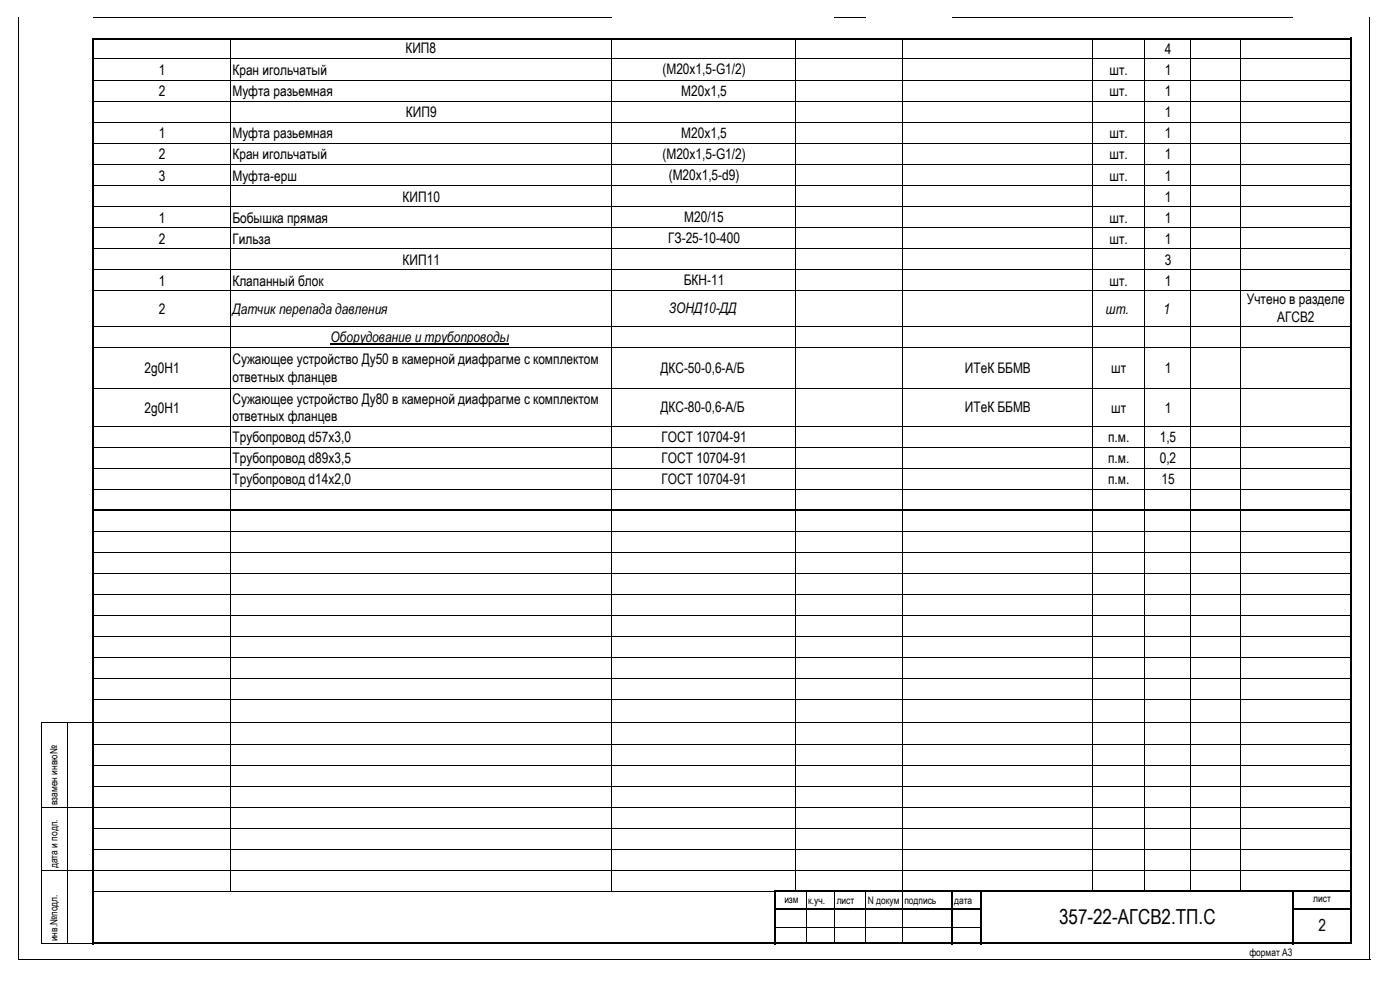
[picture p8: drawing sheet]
<svg xmlns="http://www.w3.org/2000/svg" width="420mm" height="297mm" viewBox="0 0 420 297" stroke-linecap="round" stroke-linejoin="round" font-family="sans-serif">
<defs><g id="words">
<text font-size="6.2" x="317.7" y="277.2">357-22-АГСВ2.ТП.С</text>
<text font-size="5" x="395.5" y="279.4">2</text>
<g font-size="4.4">
<text x="121.6" y="16">КИП8</text>
<text x="349.4" y="16.1">4</text>
<text x="47.6" y="22.4">1</text>
<text x="69.7" y="22.4">Кран игольчатый</text>
<text x="198.7" y="22.2">(М20х1,5-G1/2)</text>
<text x="332.8" y="22.4">шт.</text>
<text x="349.4" y="22.4">1</text>
<text x="47.6" y="28.9">2</text>
<text x="69.7" y="28.9">Муфта разьемная</text>
<text x="204.4" y="28.7">М20х1,5</text>
<text x="332.8" y="28.9">шт.</text>
<text x="349.4" y="28.9">1</text>
<text x="121.8" y="35.2">КИП9</text>
<text x="349.4" y="35.2">1</text>
<text x="47.6" y="41.5">1</text>
<text x="69.7" y="41.5">Муфта разьемная</text>
<text x="204.4" y="41.4">М20х1,5</text>
<text x="332.8" y="41.5">шт.</text>
<text x="349.4" y="41.5">1</text>
<text x="47.6" y="47.8">2</text>
<text x="69.7" y="47.8">Кран игольчатый</text>
<text x="198.7" y="47.7">(М20х1,5-G1/2)</text>
<text x="332.8" y="47.8">шт.</text>
<text x="349.4" y="47.8">1</text>
<text x="200.6" y="54">(М20х1,5-d9)</text>
<text x="47.6" y="54.2">3</text>
<text x="69.7" y="54.2">Муфта-ерш</text>
<text x="332.8" y="54.2">шт.</text>
<text x="349.4" y="54.2">1</text>
<text x="120.8" y="60.5">КИП10</text>
<text x="349.4" y="60.5">1</text>
<text x="47.6" y="66.8">1</text>
<text x="69.7" y="66.8">Бобышка прямая</text>
<text x="205.2" y="66.6">М20/15</text>
<text x="332.8" y="66.8">шт.</text>
<text x="349.4" y="66.8">1</text>
<text x="47.6" y="73.1">2</text>
<text x="69.7" y="73.1">Гильза</text>
<text x="200.4" y="72.9">ГЗ-25-10-400</text>
<text x="332.8" y="73.1">шт.</text>
<text x="349.4" y="73.1">1</text>
<text x="120.8" y="79.4">КИП11</text>
<text x="349.4" y="79.4">3</text>
<text x="47.6" y="85.7">1</text>
<text x="69.7" y="85.7">Клапанный блок</text>
<text x="205.1" y="85.5">БКН-11</text>
<text x="332.8" y="85.7">шт.</text>
<text x="349.4" y="85.7">1</text>
<text x="47.6" y="94.1">2</text>
<text x="69.7" y="94.1">Датчик перепада давления</text>
<text x="200.7" y="93.9">ЗОНД10-ДД</text>
<text x="331.7" y="94.1">шт.</text>
<text x="349" y="94.1">1</text>
<text x="374" y="91.2">Учтено в разделе</text>
<text x="383.1" y="96.6">АГСВ2</text>
<text x="99.2" y="102.5">Оборудование и трубопроводы</text>
<text x="43.3" y="111.9">2g0Н1</text>
<text x="69.7" y="109.2">Сужающее устройство Ду50 в камерной диафрагме с комплектом</text>
<text x="198.1" y="111.8">ДКС-50-0,6-А/Б</text>
<text x="289.4" y="111.8">ИТеК ББМВ</text>
<text x="333.3" y="111.9">шт</text>
<text x="349.4" y="111.9">1</text>
<text x="69.7" y="114.5">ответных фланцев</text>
<text x="43.3" y="123.8">2g0Н1</text>
<text x="69.7" y="121">Сужающее устройство Ду80 в камерной диафрагме с комплектом</text>
<text x="198.1" y="123.6">ДКС-80-0,6-А/Б</text>
<text x="289.4" y="123.6">ИТеК ББМВ</text>
<text x="333.3" y="123.8">шт</text>
<text x="349.4" y="123.8">1</text>
<text x="69.7" y="126.4">ответных фланцев</text>
<text x="69.7" y="132.6">Трубопровод d57х3,0</text>
<text x="198.4" y="132.4">ГОСТ 10704-91</text>
<text x="332.4" y="132.6">п.м.</text>
<text x="347.9" y="132.6">1,5</text>
<text x="69.7" y="138.9">Трубопровод d89х3,5</text>
<text x="198.4" y="138.7">ГОСТ 10704-91</text>
<text x="332.4" y="138.9">п.м.</text>
<text x="347.9" y="138.9">0,2</text>
<text x="69.7" y="145.2">Трубопровод d14х2,0</text>
<text x="198.4" y="145.1">ГОСТ 10704-91</text>
<text x="332.4" y="145.2">п.м.</text>
<text x="348.4" y="145.2">15</text>
</g>
<g font-size="3.1">
<text x="17.3" y="241.5" transform="rotate(-90 17.3 241.5)">взамен инвю№</text>
<text x="17.3" y="260.4" transform="rotate(-90 17.3 260.4)">дата и подп.</text>
<text x="235.3" y="271">изм</text>
<text x="242.4" y="271.1">к.уч.</text>
<text x="251" y="271.1">лист</text>
<text x="260.3" y="271.1">N докум</text>
<text x="271.3" y="271.1">подпись</text>
<text x="286.2" y="271.1">дата</text>
<text x="393.9" y="270.4">лист</text>
<text x="17.3" y="282.3" transform="rotate(-90 17.3 282.3)">инв.№подл.</text>
<text x="374.8" y="286.6">формат А3</text>
</g>
</g></defs>
<path d="M99.2 103.2h53.4" fill="none" stroke="#000" stroke-width=".34"/>
<g fill="none" stroke="#000" stroke-width=".3">
<path d="M5.6 5.2v282.7M27.9 5.3h155.5M28.2 17.4h40.7M69.1 11.9v75.2M69.2 17.4h258.2M183.4 11.9v5.4M183.4 17.6v50.6M238.7 11.9v5.4M238.7 17.6v19M250.4 5.3h9.4M270.8 11.9v18.4M285.7 5.3h102.2"/>
<path d="M327.6 11.9v255.1M327.7 17.4h77.2M343.3 11.9v255.1M357.2 11.9v75.2M372.2 11.9v31M410.9 5.2v282.7M28.2 24.2h299.2M28.2 30.5h210.4M28.2 36.8h299.2M238.7 36.9v18.6M238.9 30.5h118.2M270.8 30.6v6"/>
<path d="M270.8 36.9v18.6M327.7 24.2h29.4M327.7 36.8h29.4M357.4 24.2h14.6M357.4 30.5h14.6M357.4 36.8h14.6M372.3 24.2h32.6M372.3 30.5h32.6M372.3 36.8h32.6M28.2 43.1h299.2M28.2 49.4h299.2M28.2 55.7h155.1"/>
<path d="M183.6 55.7h173.5M238.7 55.8v31.3M270.8 55.8v31.3M327.7 43.1h29.4M327.7 49.4h29.4M357.4 43.1h47.5M357.4 49.4h47.5M357.4 55.7h14.6M372.2 43.2v6M372.2 49.5v12.4M372.3 55.7h32.6M28.2 62h155.1"/>
<path d="M28.2 68.3h328.9M28.2 74.6h328.9M183.4 68.5v6M183.4 74.8v6M183.6 62h173.5M357.4 62h47.5M357.4 68.3h47.5M357.4 74.6h47.5M372.2 62.2v6M372.2 68.5v6M372.2 74.8v6M28.2 80.9h328.9"/>
<path d="M28.2 87.2h299.2M28.2 97.8h242.4M69.1 87.4v40.3M183.4 81.1v6M183.4 87.4v16.6M238.7 87.4v16.6M270.8 87.4v40.3M270.9 97.8h56.5M327.7 87.2h77.2M327.7 97.8h77.2M357.2 87.4v65.5M357.4 80.9h47.5"/>
<path d="M372.2 81.1v6M372.2 87.4v16.6M28.2 104.1h299.2M28.2 116.5h242.4M183.4 104.3v23.4M238.7 104.3v48.6M270.9 116.5h56.5M327.7 104.1h77.2M327.7 116.5h77.2M372.2 104.3v36M28.2 127.8h210.4M28.2 134.2h210.4"/>
<path d="M69.1 128v24.9M183.4 128v18.6M238.9 127.8h118.2M238.9 134.2h118.2M270.8 128v24.9M357.4 127.8h14.6M357.4 134.2h14.6M372.3 127.8h32.6M372.3 134.2h32.6M28.2 140.5h210.4M28.2 146.8h328.9M28.2 153.1h299.2"/>
<path d="M28.2 159.4h242.4M69.1 153.2v12.3M183.4 146.9v6M183.4 153.2v12.3M238.7 153.2v113.8M238.9 140.5h118.2M270.8 153.2v12.3M270.9 159.4h56.5M327.7 153.1h77.2M327.7 159.4h77.2M357.2 153.2v56.5M357.4 140.5h47.5"/>
<path d="M357.4 146.8h47.5M372.2 140.6v6M372.2 146.9v6M372.2 153.2v31.3M28.2 165.7h210.4M28.2 172h210.4M28.2 178.3h155.1M69.1 165.8v69.8M183.4 165.8v18.7M183.6 178.3h173.5M238.9 165.7h118.2M238.9 172h118.2"/>
<path d="M270.8 165.8v101.2M357.4 165.7h14.6M357.4 172h14.6M357.4 178.3h14.6M372.3 165.7h32.6M372.3 172h32.6M372.3 178.3h32.6M28.2 184.6h328.9M28.2 190.9h328.9M28.2 197.2h328.9M183.4 184.8v6M183.4 191.1v6"/>
<path d="M183.4 197.4v70.1M357.4 184.6h47.5M357.4 190.9h47.5M357.4 197.2h47.5M372.2 184.8v6M372.2 191.1v6M372.2 197.4v69.6M12.5 216.7v66.4M12.6 216.8h15M20.3 217v66.1M28.2 203.5h155.1M28.2 209.9h155.1"/>
<path d="M28.2 216.8h155.1M183.6 203.5h173.5M183.6 209.9h221.3M183.6 216.8h173.5M357.2 210v25.6M357.4 203.5h14.6M357.4 216.8h14.6M372.3 203.5h32.6M372.3 216.8h32.6M28.2 223.2h155.1M28.2 229.5h40.7M28.2 235.8h155.1"/>
<path d="M69.1 235.9v6M69.2 229.5h287.9M183.6 223.2h173.5M183.6 235.8h221.3M357.2 235.9v31.1M357.4 223.2h14.6M357.4 229.5h14.6M372.3 223.2h32.6M372.3 229.5h32.6M12.6 242.1h15M28.2 242.1h242.4M28.2 248.4h242.4"/>
<path d="M28.2 254.7h155.1M69.1 242.2v12.3M69.1 254.8v6.1M183.6 254.7h87M270.9 242.1h56.5M270.9 248.4h56.5M270.9 254.7h56.5M327.7 242.1h77.2M327.7 248.4h77.2M327.7 254.7h77.2M12.6 261h15M28.2 261h242.4"/>
<path d="M28.2 267.3h204.1M69.1 261.2v6.3M232.9 278.2h52.5M241.9 267.6v4.8M241.9 273v9.6M250.4 267.6v4.8M250.4 273v9.6M259.8 267.6v4.8M259.8 273v9.6M270.8 267.6v4.8M270.8 273v9.6M270.9 261h56.5"/>
<path d="M286 278.2h7.9M327.7 261h77.2M5.8 287.7h405.2M12.6 282.9h15"/>
</g>
<g fill="#000">
<path d="M27.6 11.3h377.3v.6h-377.3z" fill-rule="evenodd"/>
<path d="M27.6 11.9h.6v12.1h-.6z" fill-rule="evenodd"/>
<path d="M27.6 24h.6v63.1h-.6z" fill-rule="evenodd"/>
<path d="M27.6 87.1h.6v40.6h-.6z" fill-rule="evenodd"/>
<path d="M27.6 127.7h.6v25.2h-.6z" fill-rule="evenodd"/>
<path d="M27.6 152.9h.6v12.6h-.6z" fill-rule="evenodd"/>
<path d="M27.6 165.6h.6v76.3h-.6z" fill-rule="evenodd"/>
<path d="M27.6 241.9h.6v12.6h-.6z" fill-rule="evenodd"/>
<path d="M27.6 254.5h.6v6.4h-.6z" fill-rule="evenodd"/>
<path d="M232.9 272.4h61.6v.6h-61.6z" fill-rule="evenodd"/>
<path d="M232.9 267h172.6v.6h-172.6z" fill-rule="evenodd"/>
<path d="M388.1 272.4h17.4v.6h-17.4z" fill-rule="evenodd"/>
<path d="M27.6 260.9h.6v22.3h-.6z" fill-rule="evenodd"/>
<path d="M28.2 282.6h377.3v.6h-377.3z" fill-rule="evenodd"/>
<path d="M232.3 267h.6v16.2h-.6z" fill-rule="evenodd"/>
<path d="M285.4 267.6h.6v15.6h-.6z" fill-rule="evenodd"/>
<path d="M293.9 267.6h.6v15.6h-.6z" fill-rule="evenodd"/>
<path d="M387.5 267.6h.6v15.6h-.6z" fill-rule="evenodd"/>
<path d="M404.9 11.3h.6v271.9h-.6z" fill-rule="evenodd"/>
</g>
<use href="#words"/>
</svg>
